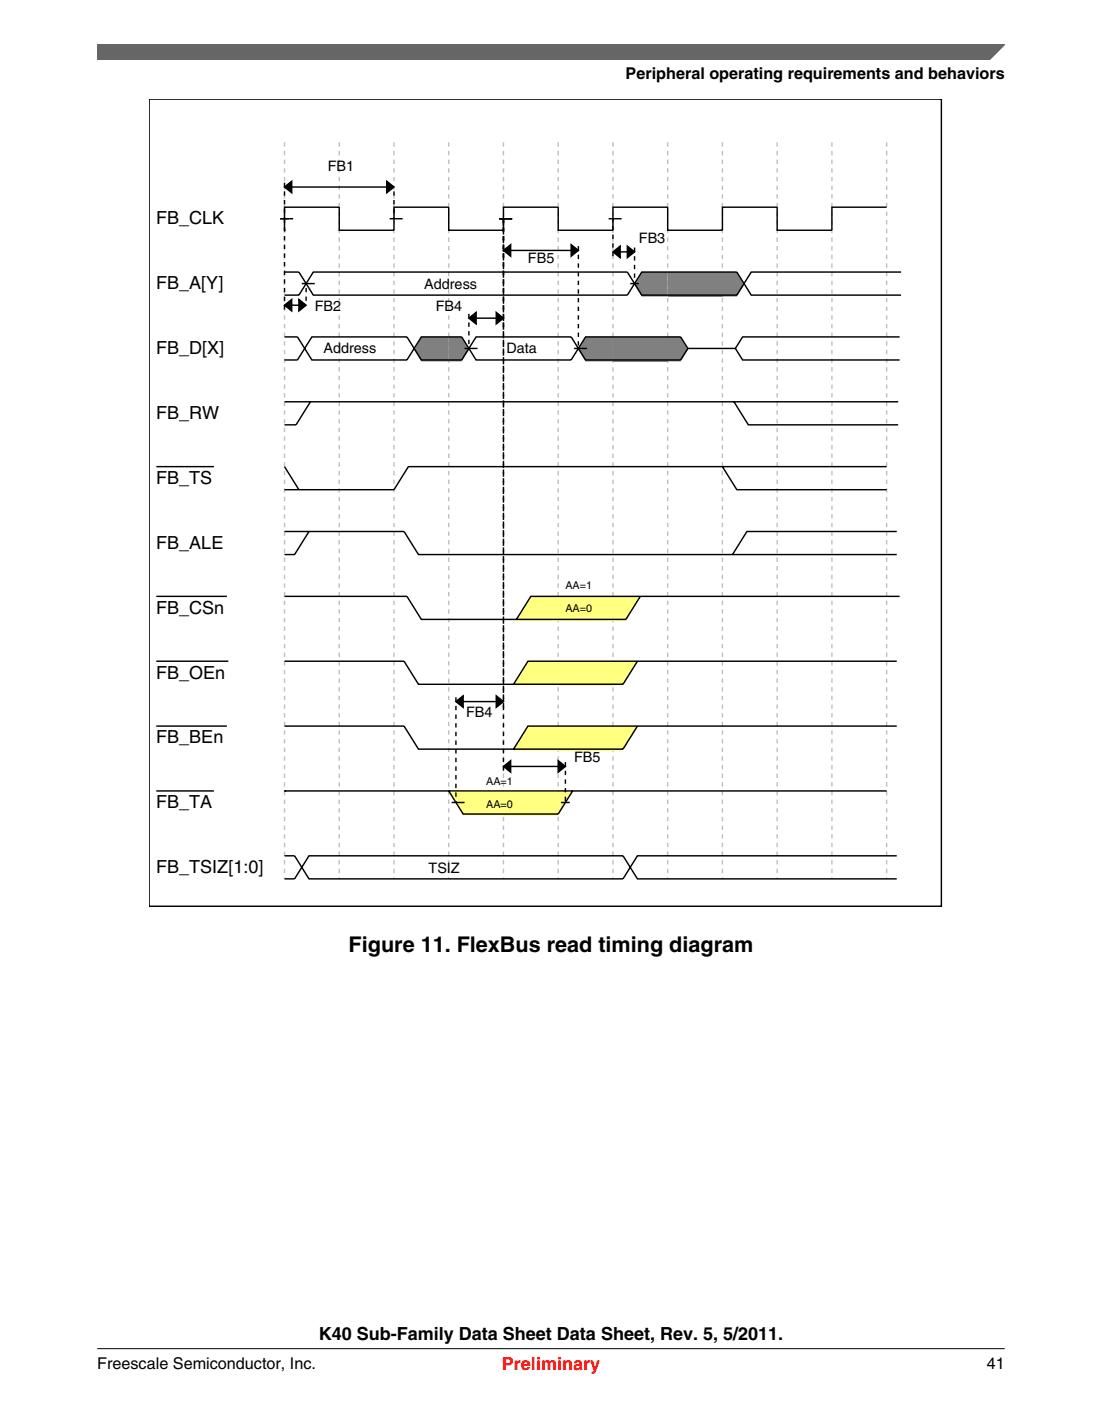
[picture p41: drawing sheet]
<svg xmlns="http://www.w3.org/2000/svg" width="216mm" height="274mm" viewBox="0 0 216 274" stroke-linecap="round" stroke-linejoin="round" font-family="sans-serif">
<defs><g id="words">
<text font-size="4.2" x="68.3" y="186.3">Figure 11. FlexBus read timing diagram</text>
<g font-size="3.5">
<text x="30.6" y="44">FB_CLK</text>
<text x="30.6" y="56.7">FB_A[Y]</text>
<text x="30.6" y="69.4">FB_D[X]</text>
<text x="30.6" y="82.1">FB_RW</text>
<text x="30.6" y="94.8">FB_TS</text>
<text x="30.6" y="107.5">FB_ALE</text>
<text x="30.6" y="120.2">FB_CSn</text>
<text x="30.6" y="132.9">FB_OEn</text>
<text x="30.6" y="145.6">FB_BEn</text>
<text x="30.6" y="158.3">FB_TA</text>
<text x="30.6" y="171">FB_TSIZ[1:0]</text>
<text x="62.5" y="262.3">K40 Sub-Family Data Sheet Data Sheet, Rev. 5, 5/2011.</text>
</g>
<text font-size="3.5" fill="#f00" x="98.3" y="268.2">Preliminary</text>
<g font-size="3.2">
<text x="122.6" y="15.5">Peripheral operating requirements and behaviors</text>
<text x="19" y="268">Freescale Semiconductor, Inc.</text>
<text x="193.3" y="268">41</text>
</g>
<g font-size="2.8">
<text x="64.2" y="33.5">FB1</text>
<text x="125.2" y="47.6">FB3</text>
<text x="103.4" y="51.6">FB5</text>
<text x="83.1" y="56.7">Address</text>
<text x="61.7" y="60.9">FB2</text>
<text x="85.4" y="60.9">FB4</text>
<text x="63.4" y="69.1">Address</text>
<text x="99.2" y="69.1">Data</text>
<text x="91.3" y="140.5">FB4</text>
<text x="112.5" y="149.2">FB5</text>
<text x="84" y="171">TSIZ</text>
</g>
<g font-size="2.1">
<text x="110.8" y="115.4">AA=1</text>
<text x="110.8" y="119.9">AA=0</text>
<text x="95.2" y="153.7">AA=1</text>
<text x="95.2" y="158.3">AA=0</text>
</g>
</g></defs>
<path d="M29.2 19.4h155.2v158h-155.2z" fill="none" stroke="#000" stroke-width=".28"/>
<path d="M55.7 27.9v144.2M66.5 27.9v144.2M77.2 27.9v144.2M87.9 27.9v144.2M98.6 27.9v144.2M109.4 27.9v144.2M120.1 27.9v144.2M130.8 27.9v144.2M141.5 27.9v144.2M152.3 27.9v144.2M163 27.9v144.2M173.7 27.9v144.2" fill="none" stroke="#c0c0c0" stroke-width=".28" stroke-dasharray=".8 .8" stroke-linecap="butt"/>
<g fill="#808080">
<path d="M125.7 53.3h5.1v4.8h-5.1l-1.4-2.3z"/>
<path d="M130.8 53.3h10.7v4.8h-10.7z"/>
<path d="M141.5 53.3h2.9l1.4 2.5-1.4 2.3h-2.9z"/>
<path d="M82.5 66h5.4v4.8h-5.4l-1.4-2.3z"/>
<path d="M87.9 66h2.6l1.4 2.5-1.4 2.3h-2.6z"/>
<path d="M114.7 66h5.4v4.8h-5.4l-1.4-2.3z"/>
<path d="M120.1 66h10.7v4.8h-10.7z"/>
<path d="M130.8 66h2.5l1.5 2.5-1.5 2.3h-2.5z"/>
</g>
<g fill="#ffff80">
<path d="M104 116.8h5.4v4.8h-8.2z"/>
<path d="M109.4 116.8h10.7v4.8h-10.7z"/>
<path d="M120.1 116.8h5.3l-2.8 4.8h-2.5z"/>
<path d="M103.4 129.5h6v4.8h-8.8z"/>
<path d="M109.4 129.5h10.7v4.8h-10.7z"/>
<path d="M120.1 129.5h4.8l-2.8 4.8h-2z"/>
<path d="M103.4 142.2h6v4.8h-8.8z"/>
<path d="M109.4 142.2h10.7v4.8h-10.7z"/>
<path d="M120.1 142.2h4.8l-2.8 4.8h-2z"/>
<path d="M87.9 154.9h10.7v4.8h-7.9z"/>
<path d="M98.6 154.9h10.8v4.8h-10.8z"/>
<path d="M109.4 154.9h2.8l-2.8 4.8z"/>
</g>
<g fill="none" stroke="#000" stroke-width=".28">
<path d="M55.7 36.6l1.4-1.1v2.2zM55.7 36.6h21.5M75.8 35.5l1.4 1.1-1.4 1.1zM54.9 42.8h2.5M55.7 59.8l1.4-1.2v2.3zM55.7 45.1h.1M55.7 53.3h2.9l2.8 4.5h61.5l2.8-4.5h18.7l2.8 4.5h29.3M55.7 59.8h4.3M58.6 58.6l1.4 1.2-1.4 1.1zM59.1 55.5h2.6M76.3 42.8h2.6M97.8 42.8h2.5"/>
<path d="M98.6 49l1.4-1.1v2.3zM98.6 49h14.7M111.9 47.9l1.4 1.1-1.4 1.2zM119.2 42.8h2.6M120.1 49.3l1.4-1.1v2.2zM120.1 49.3h4.2M122.9 48.2l1.4 1.1-1.4 1.1zM123.5 55.5h1.7M173.7 40.6h-10.7v4.5h-10.7v-4.5h-10.8v4.5h-10.7v-4.5h-10.7v4.5h-10.7v-4.5h-10.8v4.5h-10.7v-4.5h-10.7v4.5h-10.7v-4.5h-10.8v4.5M176.5 53.3h-29.3l-2.8 4.5h-18.7l-2.8-4.5h-61.5l-2.8 4.5h-2.9M55.7 66h2.6l2.8 4.5h18.6l2.8-4.5h8l2.8 4.5h18.6l2.8-4.5h18.6l1.5 2.2M55.7 78.7h120.3"/>
<path d="M60.8 78.7l-2.8 4.5h-2.3M91 68.2h2.6M91.9 62.3h6.7M91.9 62.3l1.4-1.1v2.2zM97.2 61.2l1.4 1.1-1.4 1.1zM112.5 68.2h2.5M143.8 78.7l2.8 4.5h29.4M144.1 68.2h-9.3l-1.5 2.3h-18.6l-2.8-4.5h-18.6l-2.8 4.5h-8l-2.8-4.5h-18.6l-2.8 4.5h-2.6M144.1 68.2l1.4 2.3h30.7M176.2 66h-30.7l-1.4 2.2M30.6 91.4h11.3M55.7 91.4l2.9 4.5"/>
<path d="M141.5 91.4l2.9 4.5h29.3M173.7 91.4h-93.7l-2.8 4.5h-21.5M30.6 116.8h13.9M55.7 104.1h23.5l2.8 4.5h93.7M55.7 116.8h24l2.8 4.5h40.1l2.8-4.5M60.5 104.1l-2.8 4.5h-2M175.7 104.1h-29.4l-2.8 4.5M176.2 116.8h-72.2l-2.8 4.5M30.6 129.5h14.1M55.7 129.5h23.5l2.8 4.5h40.1l2.8-4.5M89.3 137.4l1.4-1.2v2.3zM89.3 137.4h9.3"/>
<path d="M97.2 136.2l1.4 1.2-1.4 1.1zM175.7 129.5h-72.3l-2.8 4.5M30.6 142.2h13.9M30.6 154.9h11.3M55.7 142.2h23.5l2.8 4.5h40.1l2.8-4.5M55.7 154.9h.1M55.7 154.9h118M87.9 154.9l2.8 4.5h18.7l2.8-4.5M88.5 157.1h2.5M98.6 150.1h12.2M98.6 150.1l1.4-1.2v2.3zM109.4 148.9l1.4 1.2-1.4 1.1z"/>
<path d="M109.9 157.1h1.7M175.7 142.2h-72.3l-2.8 4.5M55.7 167.6h2l2.8 4.5h61.6l2.8-4.5h50.8M55.7 172.1h2l2.8-4.5h61.6l2.8 4.5h50.8"/>
</g>
<g fill="#000">
<path d="M55.7 36.6l1.4-1.1v2.2zM75.8 35.5l1.4 1.1-1.4 1.1zM55.7 59.8l1.4-1.2v2.3zM58.6 58.6l1.4 1.2-1.4 1.1zM98.6 49l1.4-1.1v2.3zM111.9 47.9l1.4 1.1-1.4 1.2zM120.1 49.3l1.4-1.1v2.2zM122.9 48.2l1.4 1.1-1.4 1.1zM91.9 62.3l1.4-1.1v2.2zM97.2 61.2l1.4 1.1-1.4 1.1zM89.3 137.4l1.4-1.2v2.3zM97.2 136.2l1.4 1.2-1.4 1.1z"/>
<path d="M98.6 150.1l1.4-1.2v2.3zM109.4 148.9l1.4 1.2-1.4 1.1z"/>
</g>
<g fill="none" stroke="#000" stroke-width=".28" stroke-dasharray=".8 .8" stroke-linecap="butt">
<path d="M55.7 35.8v7M77.2 37.5v5.3M55.7 42.8v18.7M60 58.9v-3.4M98.6 42.8v7.9M98.6 42.8v21.2M98.6 42.8v96.3M113.3 48.2v20M120.1 50.2v-7.4M124.3 48.5v7M91.9 61.5v6.7M89.3 136.5v20.6"/>
<path d="M98.6 150.9v-108.1M110.8 149.2v7.9"/>
</g>
<path d="M19 8.7h177.8l-5.6 3h-172.2z" fill="#666"/>
<path d="M19 11.7v-3h177.8l-3 3" fill="none" stroke="#666" stroke-width=".28"/>
<path d="M19 264.1h177.8" fill="none" stroke="#000" stroke-width=".2"/>
<use href="#words"/>
</svg>
